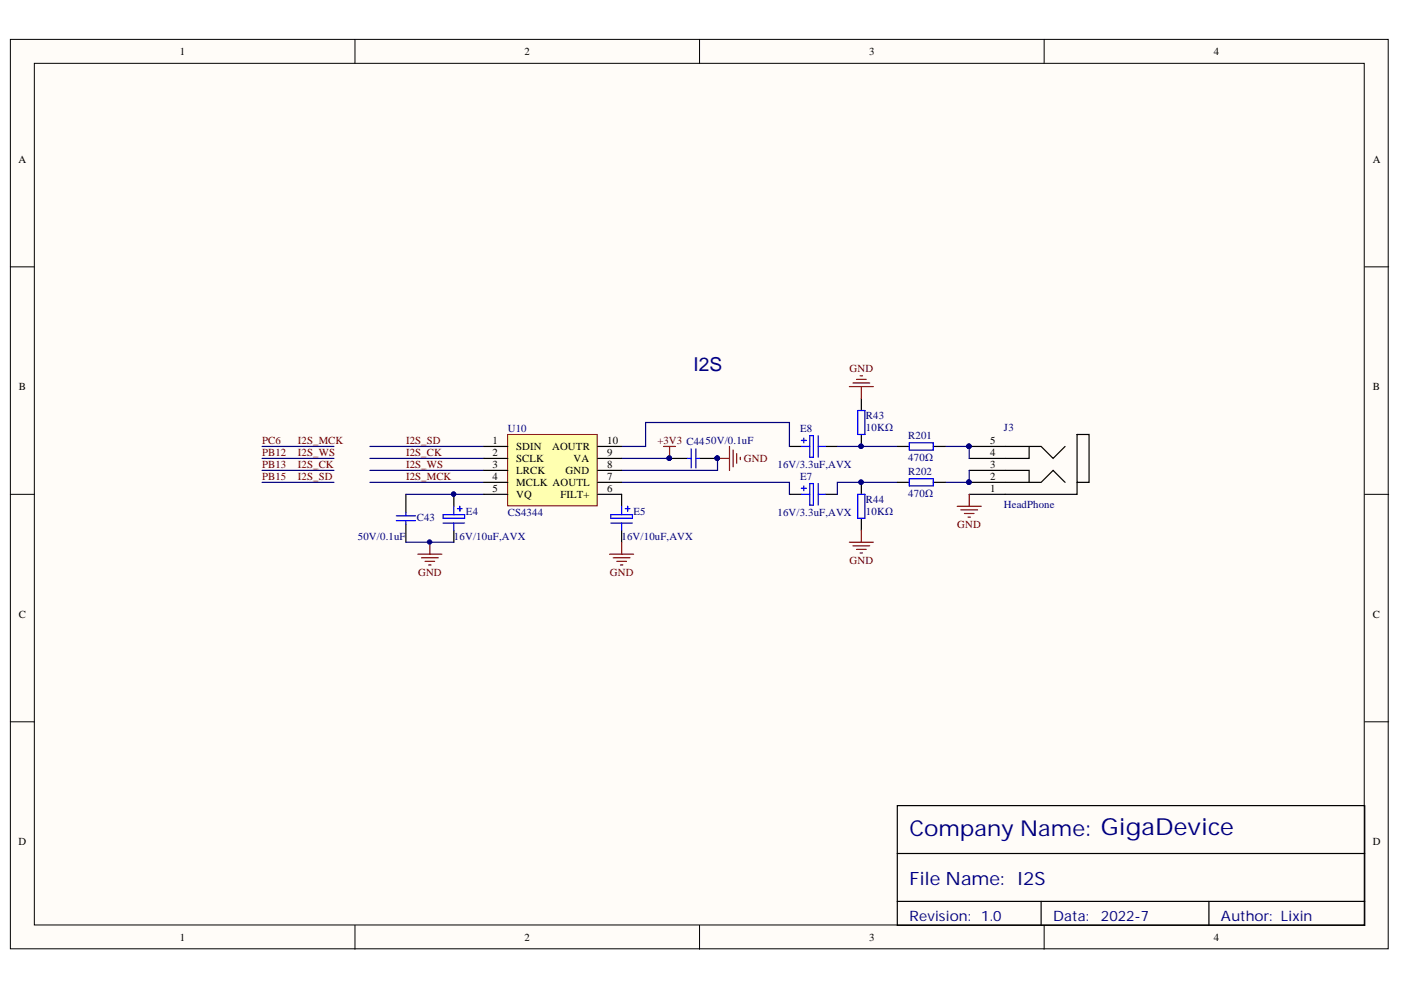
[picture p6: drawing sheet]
<svg xmlns="http://www.w3.org/2000/svg" width="297mm" height="210mm" viewBox="0 0 297 210" stroke-linecap="round" stroke-linejoin="round" font-family="sans-serif">
<defs><g id="words">
<text font-size="4.6" fill="#000080" x="192.8" y="177.2">Company Name: GigaDevice</text>
<text font-size="4.1" fill="#000080" x="147.1" y="78.6">I2S</text>
<text font-size="3.9" fill="#000080" x="192.8" y="187.6">File Name: I2S</text>
<g font-size="3" fill="#000080">
<text x="192.8" y="195.4">Revision:</text>
<text x="208" y="195.4">1.0</text>
<text x="223.3" y="195.4">Data:</text>
<text x="233.4" y="195.4">2022-7</text>
<text x="258.9" y="195.4">Author: Lixin</text>
</g>
<g font-size="2.3">
<text x="38.1" y="11.7">1</text>
<text x="111.2" y="11.7">2</text>
<text x="184.3" y="11.7">3</text>
<text x="257.4" y="11.7">4</text>
<text x="3.9" y="34.5">A</text>
<text x="291.1" y="34.5">A</text>
<text x="4" y="82.7">B</text>
<text x="291.1" y="82.7">B</text>
<text x="104.4" y="94.1">1</text>
<text x="109.4" y="95.4">SDIN</text>
<text x="117" y="95.4">AOUTR</text>
<text x="128.7" y="94.1">10</text>
<text x="209.9" y="94.1">5</text>
<text x="104.4" y="96.7">2</text>
<text x="104.4" y="99.2">3</text>
<text x="104.4" y="101.7">4</text>
<text x="109.4" y="97.9">SCLK</text>
<text x="109.4" y="100.5">LRCK</text>
<text x="119.9" y="100.5">GND</text>
<text x="121.6" y="97.9">VA</text>
<text x="128.7" y="101.7">7</text>
<text x="128.7" y="99.2">8</text>
<text x="128.7" y="96.7">9</text>
<text x="209.9" y="96.7">4</text>
<text x="209.9" y="99.2">3</text>
<text x="209.9" y="101.7">2</text>
<text x="104.4" y="104.4">5</text>
<text x="109.4" y="103">MCLK AOUTL</text>
<text x="109.4" y="105.6">VQ</text>
<text x="118.8" y="105.6">FILT+</text>
<text x="128.7" y="104.4">6</text>
<text x="209.9" y="104.4">1</text>
<text x="4" y="131">C</text>
<text x="291.1" y="131">C</text>
<text x="3.9" y="179.2">D</text>
<text x="291.1" y="179.2">D</text>
<text x="38.1" y="199.5">1</text>
<text x="111.2" y="199.5">2</text>
<text x="184.3" y="199.5">3</text>
<text x="257.4" y="199.5">4</text>
</g>
<g font-size="2.3" fill="#800000">
<text x="180.1" y="78.9">GND</text>
<text x="55.6" y="94.1">PC6</text>
<text x="63.2" y="94.1">I2S_MCK</text>
<text x="86.1" y="94.1">I2S_SD</text>
<text x="139.4" y="94.1">+3V3 C4450V/0.1uF</text>
<text x="55.6" y="101.7">PB15</text>
<text x="55.6" y="99.2">PB13</text>
<text x="55.6" y="96.7">PB12</text>
<text x="63.2" y="96.7">I2S_WS</text>
<text x="63.2" y="101.7">I2S_SD</text>
<text x="63.2" y="99.2">I2S_CK</text>
<text x="86.1" y="101.7">I2S_MCK</text>
<text x="86.1" y="99.2">I2S_WS</text>
<text x="86.1" y="96.7">I2S_CK</text>
<text x="157.7" y="97.9">GND</text>
<text x="203" y="112">GND</text>
<text x="180.1" y="119.6">GND</text>
<text x="88.6" y="122.1">GND</text>
<text x="129.3" y="122.1">GND</text>
</g>
<g font-size="2.3" fill="#000080">
<text x="183.6" y="88.8">R43</text>
<text x="107.7" y="91.6">U10</text>
<text x="169.7" y="91.6">E8</text>
<text x="183.6" y="91.3">10KΩ</text>
<text x="192.6" y="93.1">R201</text>
<text x="212.9" y="91.3">J3</text>
<text x="164.8" y="99.2">16V/3.3uF,AVX</text>
<text x="169.7" y="101.7">E7</text>
<text x="192.6" y="97.7">470Ω</text>
<text x="192.6" y="100.7">R202</text>
<text x="183.6" y="106.6">R44</text>
<text x="192.6" y="105.4">470Ω</text>
<text x="212.9" y="107.7">HeadPhone</text>
<text x="88.4" y="110.4">C43</text>
<text x="98.8" y="109.2">E4</text>
<text x="107.7" y="109.4">CS4344</text>
<text x="134.3" y="109.2">E5</text>
<text x="164.8" y="109.4">16V/3.3uF,AVX</text>
<text x="183.6" y="109.2">10KΩ</text>
<text x="75.9" y="114.5">50V/0.1uF</text>
<text x="96.2" y="114.5">16V/10uF,AVX</text>
<text x="131.8" y="114.5">16V/10uF,AVX</text>
</g>
</g></defs>
<g fill="#fffcf8" stroke="#000" stroke-width=".21">
<path d="M2.2 8.4h292.1v192.8h-292.1z"/>
<path d="M7.3 13.4h281.9v182.7h-281.9z"/>
</g>
<path d="M75.3 8.4v5M148.3 8.4v5M221.4 8.4v5M2.2 56.6h5.1M289.3 56.6h5.1M2.2 104.8h5.1M289.3 104.8h5.1M2.2 153h5.1M289.3 153h5.1M75.3 196.2v5.1M148.3 196.2v5.1M221.4 196.2v5.1" fill="none" stroke="#000" stroke-width=".21"/>
<g fill="none" stroke="#000" stroke-width=".25">
<path d="M142 97.2h3.8M148.3 97.2h3.8M167.4 94.7h2.5M175 94.7h2.5M182.6 84.5v2.5M182.6 92.1v2.6M190.2 94.7h2.6M197.9 94.7h2.5M205.5 94.7h15.2l2.6 2.5 2.5-2.5M205.5 99.7h12.7v2.6M218.2 94.7v2.5h-12.7M228.4 92.1h2.5v10.2h-2.5z"/>
<path d="M86.1 104.8v3.8M86.1 111.2v3.8M96.2 104.8v2.5M96.2 112.4v2.6M131.8 104.8v2.5M131.8 112.4v2.6M167.4 104.8h2.5M175 104.8h2.5M182.6 102.3v2.5M182.6 109.9v2.5M190.2 102.3h2.6M197.9 102.3h2.5"/>
<path d="M205.5 102.3h15.2l2.6-2.6 2.5 2.6M228.4 102.3v2.5h-22.9M190.2 170.8h99.1v25.4h-99.1zM190.2 181h99.1M190.2 191.1h99.1M220.7 191.1v5.1M256.3 191.1v5.1"/>
</g>
<g fill="none" stroke="#000080" stroke-width=".25">
<path d="M55.6 99.7h15.2M55.6 97.2h15.2M55.6 94.7h15.2M78.4 99.7h24.2M78.4 97.2h24.2M78.4 94.7h24.2M131.8 94.7h5.1v-5.1h30.5v5.1M131.8 97.2h10.2M152.1 97.2v2.5h-20.3M177.5 94.7h12.7M200.4 94.7h5.1v2.5M205.5 99.7v2.6h-5.1"/>
<path d="M55.6 102.3h15.2M78.4 102.3h24.2M86.1 104.8h16.5M86.1 115h10.1M131.8 102.3h35.6v2.5M190.2 102.3h-12.7v2.5"/>
</g>
<g fill="#000080" stroke="#000080" stroke-width=".21">
<circle cx="141.9" cy="97.1" r=".46"/>
<circle cx="152.1" cy="97.1" r=".46"/>
<circle cx="96.2" cy="104.8" r=".46"/>
<circle cx="91.1" cy="114.9" r=".46"/>
<circle cx="205.4" cy="94.6" r=".47"/>
<circle cx="205.4" cy="102.2" r=".47"/>
<circle cx="182.6" cy="102.2" r=".47"/>
<circle cx="182.6" cy="94.6" r=".47"/>
</g>
<g fill="none" stroke="#00f" stroke-width=".25">
<path d="M145.8 97.2h.7M146.5 95.2v4M147.6 97.2h.7M147.6 95.2v4M169.9 93.4h1M169.9 94.7h1.8M170.4 92.9v1M171.7 92.4h.8v4.5h-.8zM173.5 94.7h1.5M173.5 92.4v4.5M181.9 87h1.5v5.1h-1.5zM192.8 93.9h5.1v1.5h-5.1z"/>
<path d="M84 110.4h4.1M84 109.4h4.1M86.1 108.6v.8M86.1 110.4v.8M93.9 109.1h4.6v.8h-4.6zM93.9 110.9h4.6M96.2 107.3v1.8M96.2 110.9v1.5M97 107.9h1M97.5 107.3v1.1M129.5 110.9h4.6M129.5 109.1h4.6v.8h-4.6z"/>
<path d="M131.8 107.3v1.8M131.8 110.9v1.5M132.6 107.9h1M133.1 107.3v1.1M169.9 103.5h1M169.9 104.8h1.8M170.4 103v1M171.7 102.5h.8v4.6h-.8zM173.5 102.5v4.6M173.5 104.8h1.5M181.9 104.8h1.5v5.1h-1.5zM192.8 101.5h5.1v1.5h-5.1z"/>
</g>
<g fill="none" stroke="#800000" stroke-width=".25">
<path d="M182.4 79.7h.5M152.1 97.2h2.6M154.7 94.7v5M155.4 95.4v3.6M156.2 96.2v2M157 96.9v.5M180.1 82h5.1M180.8 81.2h3.6M181.6 80.4h2M182.6 82v2.5M88.6 117.5h5.1M89.4 118.3h3.5"/>
<path d="M90.1 119h2.1M90.9 119.8h.5M91.1 115v2.5M129.3 117.5h5M130 118.3h3.6M130.8 119h2M131.5 119.8h.6M131.8 115v2.5M180.1 115h5.1M180.8 115.7h3.6M181.6 116.5h2M182.4 117.2h.5"/>
<path d="M182.6 112.4v2.6M202.9 107.3h5.1M203.7 108.1h3.6M204.5 108.9h2M205.2 109.6h.5M205.5 104.8v2.5"/>
</g>
<path d="M107.6 92.1h19v15.1h-19z" fill="#ffffb0" stroke="#800000" stroke-width=".21"/>
<path d="M102.6 94.7h5.1M102.6 97.2h5.1M102.6 99.7h5.1M126.7 94.7h5.1M126.7 97.2h5.1M126.7 99.7h5.1M102.6 102.3h5.1M102.6 104.8h5.1M126.7 102.3h5.1M126.7 104.8h5.1" fill="none" stroke="#000" stroke-width=".25"/>
<path d="M140.7 94.7h2.5M142 94.7v2.5" fill="none" stroke="#800000" stroke-width=".25"/>
<circle cx="141.9" cy="97.1" r=".46" fill="#000080" stroke="#000080" stroke-width=".21"/>
<use href="#words"/>
</svg>
